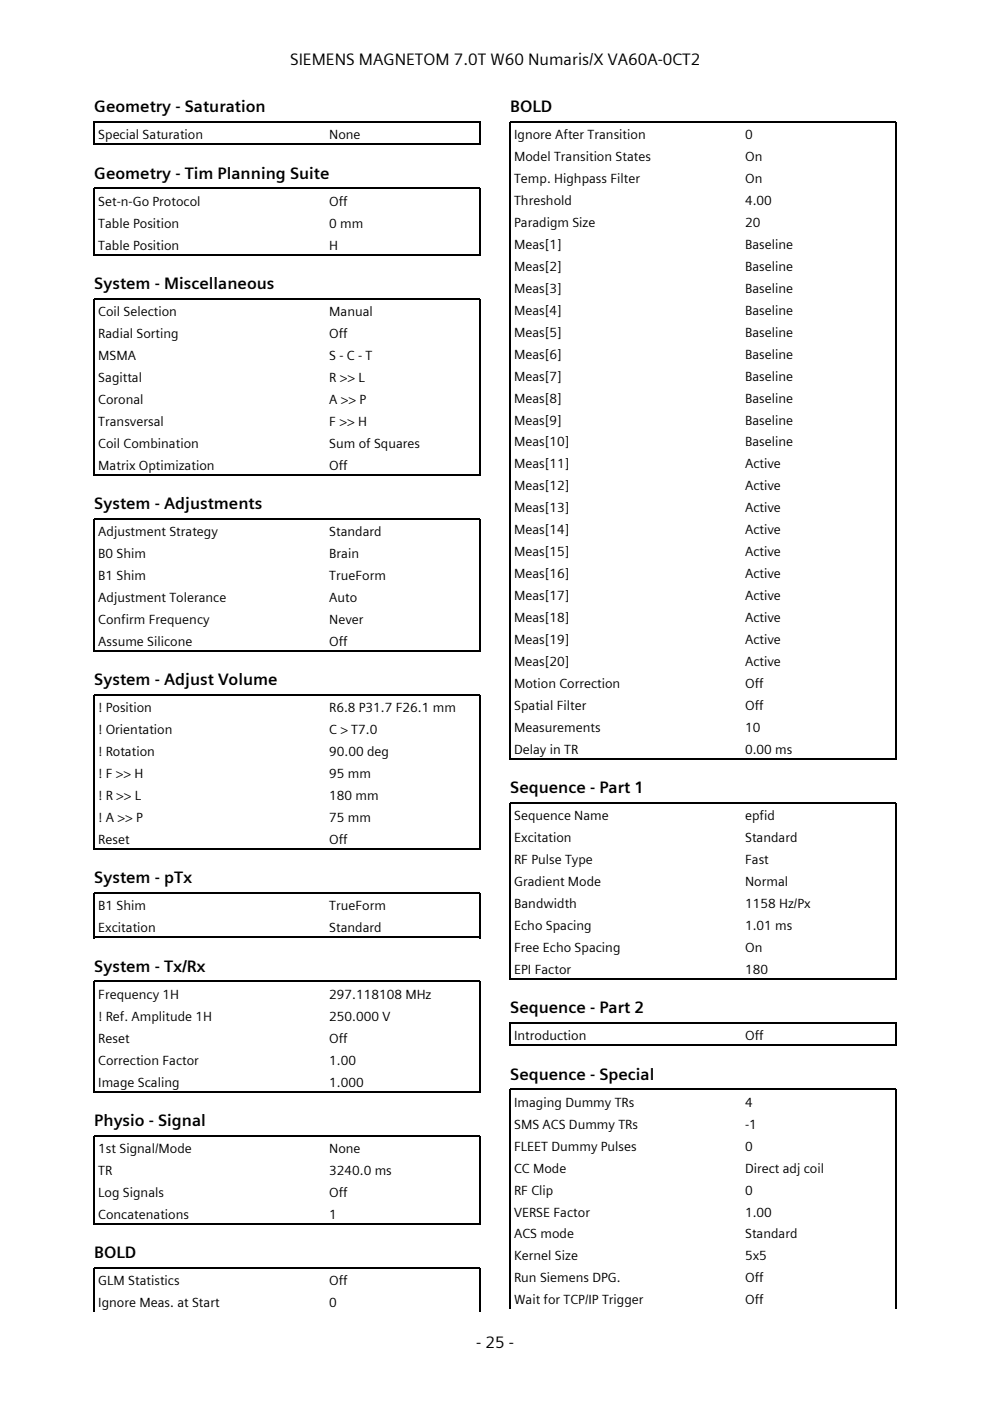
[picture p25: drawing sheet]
<svg xmlns="http://www.w3.org/2000/svg" width="210mm" height="297mm" viewBox="0 0 210 297" stroke-linecap="round" stroke-linejoin="round" font-family="sans-serif">
<defs><g id="words">
<g font-size="3.5">
<text x="61.5" y="13.8">SIEMENS MAGNETOM 7.0T W60 Numaris/X VA60A-0CT2</text>
<text x="20" y="23.8">Geometry - Saturation</text>
<text x="108.2" y="23.8">BOLD</text>
<text x="20" y="37.9">Geometry - Tim Planning Suite</text>
<text x="20" y="61.3">System - Miscellaneous</text>
<text x="20" y="107.9">System - Adjustments</text>
<text x="20" y="145.3">System - Adjust Volume</text>
<text x="108.2" y="168.2">Sequence - Part 1</text>
<text x="20" y="187.3">System - pTx</text>
<text x="20" y="206">System - Tx/Rx</text>
<text x="108.2" y="214.8">Sequence - Part 2</text>
<text x="108.2" y="228.9">Sequence - Special</text>
<text x="20" y="238.7">Physio - Signal</text>
<text x="20" y="266.8">BOLD</text>
<text x="101" y="285.8">- 25 -</text>
</g>
<g font-size="2.8">
<text x="20.8" y="29.5">Special Saturation</text>
<text x="69.8" y="29.5">None</text>
<text x="109" y="29.5">Ignore After Transition</text>
<text x="158" y="29.5">0</text>
<text x="109" y="34.2">Model Transition States</text>
<text x="158" y="34.2">On</text>
<text x="109" y="38.8">Temp. Highpass Filter</text>
<text x="158" y="38.8">On</text>
<text x="20.8" y="43.6">Set-n-Go Protocol</text>
<text x="69.8" y="43.6">Off</text>
<text x="109" y="43.5">Threshold</text>
<text x="158" y="43.5">4.00</text>
<text x="20.8" y="48.2">Table Position</text>
<text x="20.8" y="52.9">Table Position</text>
<text x="69.8" y="48.2">0 mm</text>
<text x="69.8" y="52.9">H</text>
<text x="109" y="48.1">Paradigm Size</text>
<text x="109" y="52.8">Meas[1]</text>
<text x="158" y="48.1">20</text>
<text x="158" y="52.8">Baseline</text>
<text x="109" y="57.4">Meas[2]</text>
<text x="158" y="57.4">Baseline</text>
<text x="109" y="62.1">Meas[3]</text>
<text x="158" y="62.1">Baseline</text>
<text x="20.8" y="67">Coil Selection</text>
<text x="20.8" y="71.6">Radial Sorting</text>
<text x="69.8" y="67">Manual</text>
<text x="69.8" y="71.6">Off</text>
<text x="109" y="66.7">Meas[4]</text>
<text x="109" y="71.4">Meas[5]</text>
<text x="158" y="66.7">Baseline</text>
<text x="158" y="71.4">Baseline</text>
<text x="20.8" y="76.3">MSMA</text>
<text x="69.8" y="76.3">S - C - T</text>
<text x="109" y="76">Meas[6]</text>
<text x="158" y="76">Baseline</text>
<text x="20.8" y="80.9">Sagittal</text>
<text x="69.8" y="80.9">R &gt;&gt; L</text>
<text x="109" y="80.7">Meas[7]</text>
<text x="158" y="80.7">Baseline</text>
<text x="20.8" y="85.6">Coronal</text>
<text x="69.8" y="85.6">A &gt;&gt; P</text>
<text x="109" y="85.4">Meas[8]</text>
<text x="158" y="85.4">Baseline</text>
<text x="20.8" y="90.3">Transversal</text>
<text x="20.8" y="94.9">Coil Combination</text>
<text x="69.8" y="90.3">F &gt;&gt; H</text>
<text x="69.8" y="94.9">Sum of Squares</text>
<text x="109" y="90">Meas[9]</text>
<text x="109" y="94.7">Meas[10]</text>
<text x="158" y="90">Baseline</text>
<text x="158" y="94.7">Baseline</text>
<text x="20.8" y="99.6">Matrix Optimization</text>
<text x="69.8" y="99.6">Off</text>
<text x="109" y="99.3">Meas[11]</text>
<text x="158" y="99.3">Active</text>
<text x="109" y="104">Meas[12]</text>
<text x="158" y="104">Active</text>
<text x="20.8" y="113.7">Adjustment Strategy</text>
<text x="69.8" y="113.7">Standard</text>
<text x="109" y="108.6">Meas[13]</text>
<text x="109" y="113.3">Meas[14]</text>
<text x="158" y="108.6">Active</text>
<text x="158" y="113.3">Active</text>
<text x="20.8" y="118.3">B0 Shim</text>
<text x="69.8" y="118.3">Brain</text>
<text x="109" y="117.9">Meas[15]</text>
<text x="158" y="117.9">Active</text>
<text x="20.8" y="123">B1 Shim</text>
<text x="69.8" y="123">TrueForm</text>
<text x="109" y="122.6">Meas[16]</text>
<text x="158" y="122.6">Active</text>
<text x="20.8" y="127.6">Adjustment Tolerance</text>
<text x="69.8" y="127.6">Auto</text>
<text x="109" y="127.2">Meas[17]</text>
<text x="109" y="131.9">Meas[18]</text>
<text x="158" y="127.2">Active</text>
<text x="158" y="131.9">Active</text>
<text x="20.8" y="132.3">Confirm Frequency</text>
<text x="20.8" y="136.9">Assume Silicone</text>
<text x="69.8" y="132.3">Never</text>
<text x="69.8" y="136.9">Off</text>
<text x="109" y="136.5">Meas[19]</text>
<text x="158" y="136.5">Active</text>
<text x="109" y="141.2">Meas[20]</text>
<text x="158" y="141.2">Active</text>
<text x="109" y="145.9">Motion Correction</text>
<text x="158" y="145.9">Off</text>
<text x="20.8" y="151">! Position</text>
<text x="20.8" y="155.7">! Orientation</text>
<text x="69.8" y="151">R6.8 P31.7 F26.1 mm</text>
<text x="69.8" y="155.7">C &gt; T7.0</text>
<text x="109" y="150.5">Spatial Filter</text>
<text x="109" y="155.2">Measurements</text>
<text x="158" y="150.5">Off</text>
<text x="158" y="155.2">10</text>
<text x="20.8" y="160.3">! Rotation</text>
<text x="69.8" y="160.3">90.00 deg</text>
<text x="109" y="159.8">Delay in TR</text>
<text x="158" y="159.8">0.00 ms</text>
<text x="20.8" y="165">! F &gt;&gt; H</text>
<text x="69.8" y="165">95 mm</text>
<text x="20.8" y="169.6">! R &gt;&gt; L</text>
<text x="69.8" y="169.6">180 mm</text>
<text x="109" y="173.9">Sequence Name</text>
<text x="158" y="173.9">epfid</text>
<text x="20.8" y="174.3">! A &gt;&gt; P</text>
<text x="20.8" y="178.9">Reset</text>
<text x="69.8" y="174.3">75 mm</text>
<text x="69.8" y="178.9">Off</text>
<text x="109" y="178.6">Excitation</text>
<text x="158" y="178.6">Standard</text>
<text x="109" y="183.2">RF Pulse Type</text>
<text x="158" y="183.2">Fast</text>
<text x="109" y="187.9">Gradient Mode</text>
<text x="158" y="187.9">Normal</text>
<text x="20.8" y="193">B1 Shim</text>
<text x="20.8" y="197.7">Excitation</text>
<text x="69.8" y="193">TrueForm</text>
<text x="69.8" y="197.7">Standard</text>
<text x="109" y="192.5">Bandwidth</text>
<text x="109" y="197.2">Echo Spacing</text>
<text x="158" y="192.5">1158 Hz/Px</text>
<text x="158" y="197.2">1.01 ms</text>
<text x="109" y="201.8">Free Echo Spacing</text>
<text x="158" y="201.8">On</text>
<text x="109" y="206.5">EPI Factor</text>
<text x="158" y="206.5">180</text>
<text x="20.8" y="211.8">Frequency 1H</text>
<text x="69.8" y="211.8">297.118108 MHz</text>
<text x="20.8" y="216.4">! Ref. Amplitude 1H</text>
<text x="20.8" y="221.1">Reset</text>
<text x="69.8" y="216.4">250.000 V</text>
<text x="69.8" y="221.1">Off</text>
<text x="109" y="220.6">Introduction</text>
<text x="158" y="220.6">Off</text>
<text x="20.8" y="225.7">Correction Factor</text>
<text x="69.8" y="225.7">1.00</text>
<text x="20.8" y="230.4">Image Scaling</text>
<text x="69.8" y="230.4">1.000</text>
<text x="109" y="234.7">Imaging Dummy TRs</text>
<text x="109" y="239.3">SMS ACS Dummy TRs</text>
<text x="158" y="234.7">4</text>
<text x="158" y="239.3">-1</text>
<text x="20.8" y="244.5">1st Signal/Mode</text>
<text x="69.8" y="244.5">None</text>
<text x="109" y="244">FLEET Dummy Pulses</text>
<text x="158" y="244">0</text>
<text x="20.8" y="249.1">TR</text>
<text x="69.8" y="249.1">3240.0 ms</text>
<text x="109" y="248.6">CC Mode</text>
<text x="158" y="248.6">Direct adj coil</text>
<text x="20.8" y="253.8">Log Signals</text>
<text x="69.8" y="253.8">Off</text>
<text x="109" y="253.3">RF Clip</text>
<text x="109" y="257.9">VERSE Factor</text>
<text x="158" y="253.3">0</text>
<text x="158" y="257.9">1.00</text>
<text x="20.8" y="258.4">Concatenations</text>
<text x="69.8" y="258.4">1</text>
<text x="109" y="262.6">ACS mode</text>
<text x="158" y="262.6">Standard</text>
<text x="109" y="267.2">Kernel Size</text>
<text x="158" y="267.2">5x5</text>
<text x="20.8" y="272.5">GLM Statistics</text>
<text x="69.8" y="272.5">Off</text>
<text x="109" y="271.9">Run Siemens DPG.</text>
<text x="158" y="271.9">Off</text>
<text x="20.8" y="277.2">Ignore Meas. at Start</text>
<text x="69.8" y="277.2">0</text>
<text x="109" y="276.5">Wait for TCP/IP Trigger</text>
<text x="158" y="276.5">Off</text>
</g>
</g></defs>
<g fill="none" stroke="#000" stroke-width=".26">
<path d="M20 30.7v-4.9h81.8v4.9M20.1 30.6h81.6M20 54.1v-14.2h81.8v14.2M20.1 54h81.6M20 100.8v-37.5h81.8v37.5M20.1 100.7h81.6M20 138.1v-28.1h81.8v28.1M20.1 138h81.6M108.2 161v-135.2h81.8v135.2M108.3 160.9h81.6M20 189.3h81.8M20 180.2v-32.9h81.8v32.9"/>
<path d="M20 189.3v9.6M20.1 180h81.6M20.1 198.8h81.6M101.8 189.3v9.6M108.2 207.7v-37.5h81.8v37.5M108.3 207.6h81.6M20 231.6v-23.5h81.8v23.5M20.1 231.5h81.6M108.2 221.8v-4.9h81.8v4.9M108.3 221.7h81.6M20 259.6v-18.8h81.8v18.8M20.1 259.5h81.6"/>
<path d="M20 278.1v-9.3h81.8v9.3M108.2 277.5v-46.5h81.8v46.5"/>
</g>
<use href="#words"/>
</svg>
